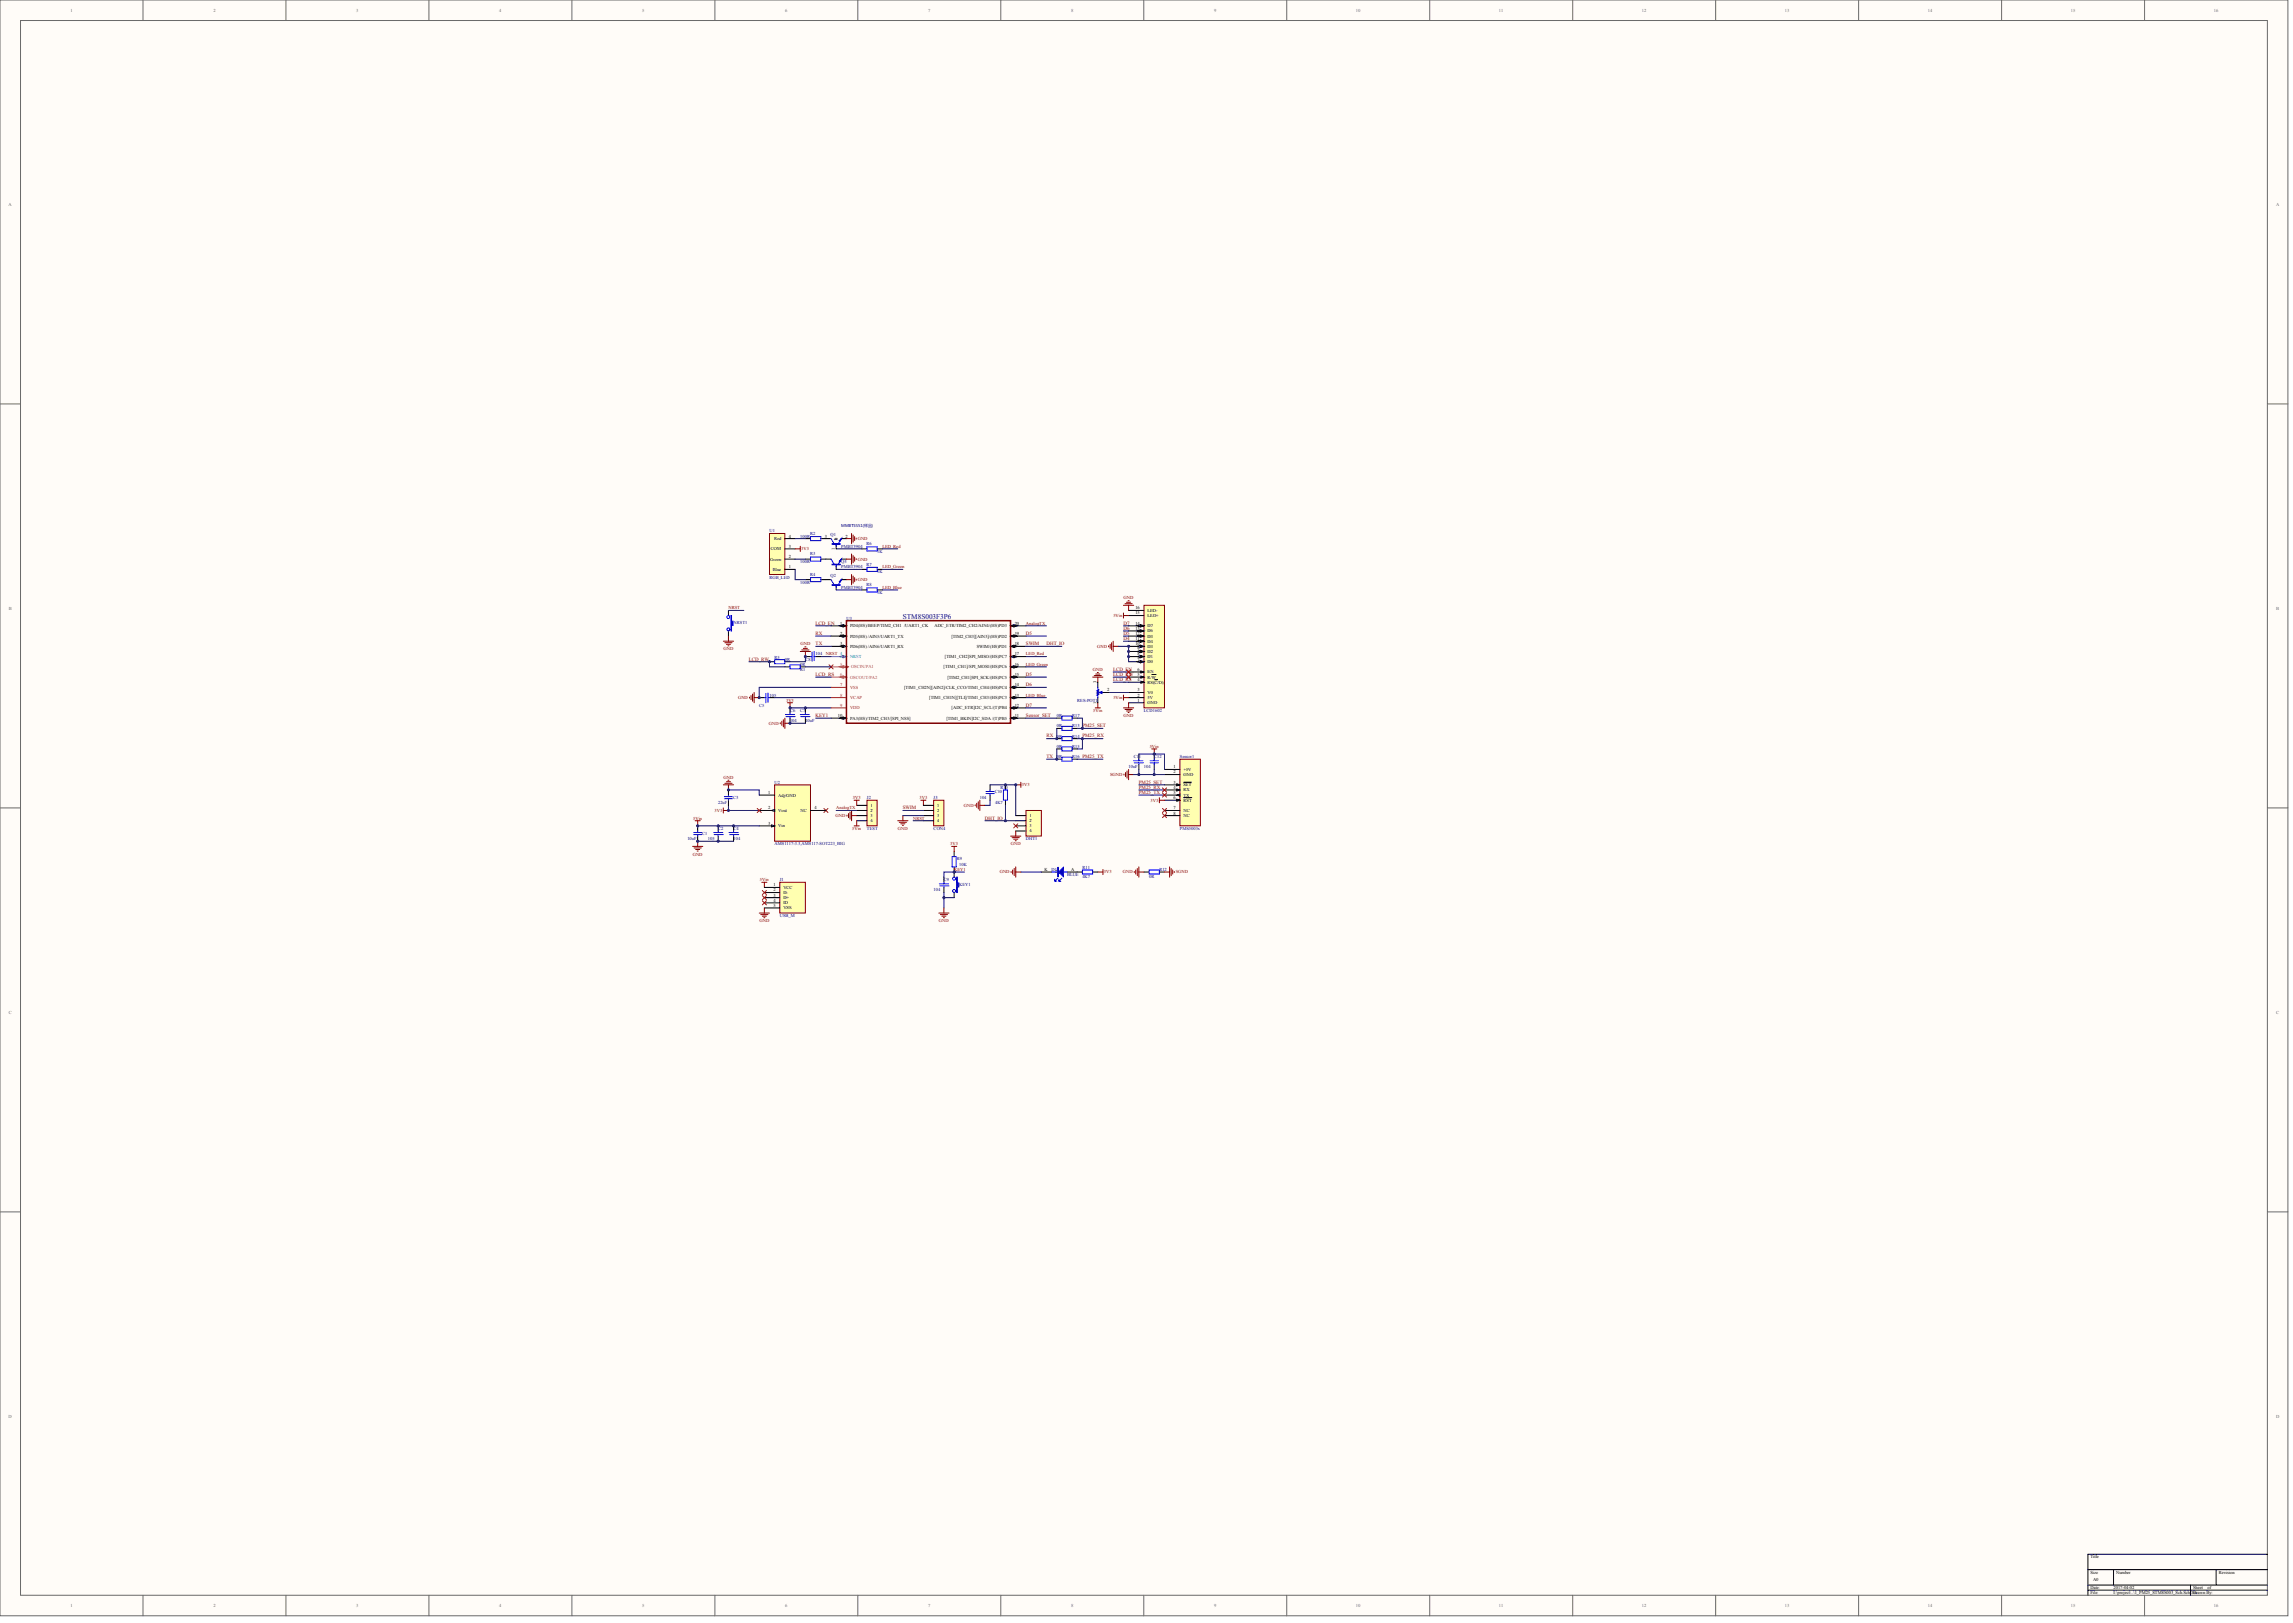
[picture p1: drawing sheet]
<svg xmlns="http://www.w3.org/2000/svg" width="840mm" height="594mm" viewBox="0 0 840 594" stroke-linecap="round" stroke-linejoin="round" font-family="sans-serif">
<defs><g id="words">
<text font-size="2.6" fill="#000080" x="330.6" y="226.5">STM8S003F3P6</text>
<g font-size="1.8" fill="#800000">
<text x="298.7" y="232.4">RX</text>
<text x="298.7" y="228.6">LCD_EN</text>
<text x="375.7" y="232.4">D5</text>
<text x="411.4" y="232.4">D5</text>
<text x="411.4" y="230.5">D6</text>
<text x="411.4" y="228.6">D7</text>
<text x="298.7" y="236.1">TX</text>
<text x="375.7" y="236.1">SWIM</text>
<text x="383.2" y="236.1">DHT_IO</text>
<text x="411.4" y="234.3">D4</text>
<text x="274.2" y="241.8">LCD_RW</text>
<text x="407.6" y="245.5">LCD_EN</text>
<text x="298.7" y="247.4">LCD_RS</text>
<text x="375.7" y="247.4">D5</text>
<text x="375.7" y="251.2">D6</text>
<text x="407.6" y="249.3">LCD_RS</text>
<text x="407.6" y="247.4">LCD_RW</text>
<text x="298.7" y="262.4">KEY1</text>
<text x="375.7" y="262.4">Sensor_SET</text>
<text x="375.7" y="258.7">D7</text>
<text x="383.2" y="269.9">RX</text>
<text x="383.2" y="277.4">TX</text>
<text x="417" y="286.8">PM25_SET</text>
<text x="417" y="288.7">PM25_RX</text>
<text x="417" y="290.6">PM25_TX</text>
<text x="330.6" y="296.2">SWIM</text>
<text x="360.7" y="300">DHT_IO</text>
</g>
<g font-size="1.7" fill="#696969">
<text x="25.8" y="4.3">1</text>
<text x="78.1" y="4.3">2</text>
<text x="130.5" y="4.3">3</text>
<text x="182.8" y="4.3">4</text>
<text x="235.2" y="4.3">5</text>
<text x="287.5" y="4.3">6</text>
<text x="339.9" y="4.3">7</text>
<text x="392.2" y="4.3">8</text>
<text x="444.6" y="4.3">9</text>
<text x="496.5" y="4.3">10</text>
<text x="548.9" y="4.3">11</text>
<text x="601.2" y="4.3">12</text>
<text x="653.6" y="4.3">13</text>
<text x="705.9" y="4.3">14</text>
<text x="758.3" y="4.3">15</text>
<text x="810.6" y="4.3">16</text>
<text x="3.2" y="75.4">A</text>
<text x="833.4" y="75.4">A</text>
<text x="3.2" y="223.3">B</text>
<text x="833.5" y="223.3">B</text>
<text x="3.2" y="371.1">C</text>
<text x="833.5" y="371.1">C</text>
<text x="3.2" y="519">D</text>
<text x="833.4" y="519">D</text>
<text x="25.8" y="588.2">1</text>
<text x="78.1" y="588.2">2</text>
<text x="130.5" y="588.2">3</text>
<text x="182.8" y="588.2">4</text>
<text x="235.2" y="588.2">5</text>
<text x="287.5" y="588.2">6</text>
<text x="339.9" y="588.2">7</text>
<text x="392.2" y="588.2">8</text>
<text x="444.6" y="588.2">9</text>
<text x="496.5" y="588.2">10</text>
<text x="548.9" y="588.2">11</text>
<text x="601.2" y="588.2">12</text>
<text x="653.6" y="588.2">13</text>
<text x="705.9" y="588.2">14</text>
<text x="758.3" y="588.2">15</text>
<text x="810.6" y="588.2">16</text>
</g>
<g font-size="1.7" fill="#000080">
<text x="281.8" y="194.9">U1</text>
<text x="293" y="196.7">100R</text>
<text x="296.6" y="195.8">R2</text>
<text x="304.1" y="196.2">Q1</text>
<text x="296.6" y="203.3">R3</text>
<text x="308.1" y="200.5">PMBT3904</text>
<text x="317.3" y="199.6">R6</text>
<text x="321.2" y="202.4">1K</text>
<text x="293" y="206.1">100R</text>
<text x="308.1" y="206.1">Q3</text>
<text x="308.1" y="208">PMBT3904</text>
<text x="317.3" y="207.1">R7</text>
<text x="321.2" y="209.9">1K</text>
<text x="281.8" y="211.8">RGB_LED</text>
<text x="293" y="213.6">100R</text>
<text x="296.6" y="210.8">R4</text>
<text x="304.1" y="211.2">Q2</text>
<text x="308.1" y="215.5">PMBT3904</text>
<text x="317.3" y="214.6">R8</text>
<text x="321.2" y="217.4">1K</text>
<text x="309.9" y="226.8">U3</text>
<text x="268.6" y="228.5">NRST1</text>
<text x="298.7" y="239.9">104</text>
<text x="283.6" y="241.1">R5</text>
<text x="287.4" y="241.8">0R</text>
<text x="293" y="243.7">0R</text>
<text x="293" y="245.6">R1</text>
<text x="294.9" y="241.8">C8</text>
<text x="281.8" y="255">105</text>
<text x="394.5" y="256.8">RES-POT1</text>
<text x="278" y="258.7">C5</text>
<text x="289.3" y="260.6">C6</text>
<text x="293" y="260.6">C7</text>
<text x="386.9" y="262.5">0R</text>
<text x="392.6" y="262.5">R17</text>
<text x="418.9" y="260.6">LCD1602</text>
<text x="289.3" y="264.3">104</text>
<text x="294.9" y="264.3">10uF</text>
<text x="386.9" y="270">0R</text>
<text x="386.9" y="266.2">0R</text>
<text x="392.6" y="270">R14 PM25_RX</text>
<text x="392.6" y="266.2">R13 PM25_SET</text>
<text x="386.9" y="273.7">0R</text>
<text x="392.6" y="273.7">R15</text>
<text x="386.9" y="277.5">0R</text>
<text x="392.6" y="277.5">R16 PM25_TX</text>
<text x="413.2" y="281.2">10uF</text>
<text x="415.1" y="277.5">C11</text>
<text x="418.9" y="281.2">104</text>
<text x="422.6" y="277.5">C12</text>
<text x="432" y="277.5">Sensor1</text>
<text x="283.6" y="286.9">U2</text>
<text x="268.4" y="292.3">C3</text>
<text x="317.4" y="292.5">J2</text>
<text x="341.9" y="292.5">J3</text>
<text x="358.8" y="292.5">104</text>
<text x="364.2" y="290.4">C10</text>
<text x="366.3" y="288.8">R10</text>
<text x="263" y="294.4">22uF</text>
<text x="364.4" y="294.4">4K7</text>
<text x="257.2" y="305.5">C1</text>
<text x="263" y="303.8">C2</text>
<text x="268.6" y="303.8">C4</text>
<text x="317.4" y="303.8">TEST</text>
<text x="341.9" y="303.8">CON4</text>
<text x="432" y="303.8">PMS5003x</text>
<text x="251.7" y="307.5">10uF</text>
<text x="259.2" y="307.5">105</text>
<text x="268.6" y="307.5">104</text>
<text x="283.6" y="309.4">AMS1117-3.3,AMS117-SOT223_BIG</text>
<text x="375.7" y="307.5">DHT1</text>
<text x="350.3" y="314.8">R9</text>
<text x="351.3" y="316.9">10K</text>
<text x="285.5" y="322.5">J1</text>
<text x="345.6" y="322.5">C9</text>
<text x="385.1" y="318.8">D1</text>
<text x="390.7" y="320.7">BLUE</text>
<text x="396.3" y="321.4">4K7</text>
<text x="396.3" y="318">R11</text>
<text x="420.8" y="321.4">0R</text>
<text x="424.5" y="318.8">R12</text>
<text x="341.9" y="326.3">104</text>
<text x="351.3" y="324.2">KEY1</text>
<text x="285.5" y="335.7">USB_M</text>
</g>
<g font-size="1.7">
<text x="283.4" y="197.7">Red</text>
<text x="288.9" y="196.7">4</text>
<text x="302" y="196.7">3</text>
<text x="305.6" y="197.7">ce</text>
<text x="309.6" y="196.7">2</text>
<text x="282.3" y="201.4">COM</text>
<text x="288.9" y="200.5">3</text>
<text x="282" y="205.2">Green</text>
<text x="283" y="209">Blue</text>
<text x="288.9" y="208">1</text>
<text x="288.9" y="204.3">2</text>
<text x="415.7" y="224.9">15</text>
<text x="415.7" y="223">16</text>
<text x="420.2" y="225.8">LED+</text>
<text x="420.2" y="224">LED-</text>
<text x="307.6" y="228.7">1</text>
<text x="307.6" y="232.4">2</text>
<text x="311.3" y="229.6">PD4(HS)/BEEP/TIM2_CH1 /UART1_CK</text>
<text x="311.3" y="233.4">PD5(HS) /AIN5/UART1_TX</text>
<text x="342.2" y="229.6">ADC_ETR/TIM2_CH2/AIN4/(HS)PD3</text>
<text x="348.4" y="233.4">[TIM2_CH3][AIN3]/(HS)PD2</text>
<text x="371.5" y="228.7">20</text>
<text x="371.5" y="232.4">19</text>
<text x="415.7" y="232.4">12</text>
<text x="415.7" y="230.5">13</text>
<text x="415.7" y="228.7">14</text>
<text x="420.2" y="233.4">D5</text>
<text x="420.2" y="231.5">D6</text>
<text x="420.2" y="229.6">D7</text>
<text x="307.6" y="236.2">3</text>
<text x="311.3" y="237.1">PD6(HS) /AIN6/UART1_RX</text>
<text x="357.6" y="237.1">SWIM/(HS)PD1</text>
<text x="371.5" y="236.2">18</text>
<text x="371.5" y="239.9">17</text>
<text x="415.7" y="236.2">10</text>
<text x="415.7" y="234.3">11</text>
<text x="416.6" y="239.9">8</text>
<text x="416.6" y="238.1">9</text>
<text x="420.2" y="239">D2</text>
<text x="420.2" y="237.1">D3</text>
<text x="420.2" y="235.2">D4</text>
<text x="345.5" y="244.6">[TIM1_CH1]/SPI_MOSI/(HS)PC6</text>
<text x="346" y="240.9">[TIM1_CH2]SPI_MISO/(HS)PC7</text>
<text x="371.5" y="243.7">16</text>
<text x="416.6" y="245.6">6</text>
<text x="416.6" y="241.8">7</text>
<text x="420.2" y="242.7">D0</text>
<text x="420.2" y="240.9">D1</text>
<text x="346.9" y="248.4">[TIM2_CH1]SPI_SCK/(HS)PC5</text>
<text x="371.5" y="247.4">15</text>
<text x="371.5" y="251.2">14</text>
<text x="416.6" y="249.3">4</text>
<text x="416.6" y="247.4">5</text>
<text x="420.2" y="250.3">RS(C/D)</text>
<text x="420.2" y="248.4">R/W</text>
<text x="420.2" y="246.5">EN</text>
<text x="331.1" y="252.1">[TIM1_CH2N][AIN2]/CLK_CCO/TIM1_CH4/(HS)PC4</text>
<text x="340.3" y="255.9">[TIM1_CH1N][TLI]/TIM1_CH3/(HS)PC3</text>
<text x="371.5" y="255">13</text>
<text x="405.4" y="253.1">2</text>
<text x="416.6" y="256.8">1</text>
<text x="416.6" y="255">2</text>
<text x="416.6" y="253.1">3</text>
<text x="420.2" y="257.8">GND</text>
<text x="420.2" y="255.9">5V</text>
<text x="420.2" y="254">V0</text>
<text x="306.8" y="262.5">10</text>
<text x="311.3" y="263.4">PA3(HS)/TIM2_CH3/[SPI_NSS]</text>
<text x="346.5" y="263.4">[TIM1_BKIN]I2C_SDA /(T)PB5</text>
<text x="348.4" y="259.6">[ADC_ETR]I2C_SCL/(T)PB4</text>
<text x="371.5" y="258.7">12</text>
<text x="371.5" y="262.5">11</text>
<text x="429.7" y="281.2">1</text>
<text x="429.7" y="283.1">2</text>
<text x="429.7" y="286.9">3</text>
<text x="433.3" y="282.2">+5V</text>
<text x="433.3" y="284.1">GND</text>
<text x="433.3" y="287.8">SET</text>
<text x="281.3" y="290.6">1</text>
<text x="285" y="291.6">Adj/GND</text>
<text x="429.7" y="288.8">4</text>
<text x="429.7" y="290.6">5</text>
<text x="429.7" y="292.5">6</text>
<text x="433.3" y="289.7">RX</text>
<text x="433.3" y="291.6">TX</text>
<text x="433.3" y="293.4">RST</text>
<text x="281.3" y="296.3">2</text>
<text x="285" y="297.2">Vout</text>
<text x="293.2" y="297.2">NC</text>
<text x="298.3" y="296.3">4</text>
<text x="318.8" y="295.3">1</text>
<text x="318.8" y="297.2">2</text>
<text x="318.8" y="299.1">3</text>
<text x="343.2" y="295.3">1</text>
<text x="343.2" y="297.2">2</text>
<text x="343.2" y="299.1">3</text>
<text x="377" y="299.1">1</text>
<text x="429.7" y="296.3">7</text>
<text x="429.7" y="298.1">8</text>
<text x="433.3" y="297.2">NC</text>
<text x="433.3" y="299.1">NC</text>
<text x="281.3" y="301.9">3</text>
<text x="285" y="302.8">Vin</text>
<text x="318.8" y="301">4</text>
<text x="343.2" y="301">4</text>
<text x="377" y="301">2</text>
<text x="377" y="302.8">3</text>
<text x="377" y="304.7">4</text>
<text x="382.4" y="318.8">K</text>
<text x="386.4" y="319.7">2</text>
<text x="388.6" y="319.7">1</text>
<text x="392.2" y="318.8">A</text>
<text x="283.2" y="324.4">1</text>
<text x="283.2" y="326.3">2</text>
<text x="283.2" y="328.2">3</text>
<text x="286.8" y="325.4">VCC</text>
<text x="286.8" y="327.2">D-</text>
<text x="286.8" y="329.1">D+</text>
<text x="283.2" y="330.1">4</text>
<text x="283.2" y="331.9">5</text>
<text x="286.8" y="331">ID</text>
<text x="286.8" y="332.9">VSS</text>
<text x="765.4" y="570.4">Title</text>
<text x="765.4" y="576">Size</text>
<text x="765.4" y="581.7">Date:</text>
<text x="766.4" y="578.8">A0</text>
<text x="773.9" y="581.7">2017-04-02</text>
<text x="774.8" y="576">Number</text>
<text x="803" y="581.7">Sheet</text>
<text x="808.3" y="581.7">of</text>
<text x="812.4" y="576">Revision</text>
<text x="765.4" y="583.5">File:</text>
<text x="773.9" y="583.5">I:\project\..\1_PM25_STM8S003_Sch.SchDoc</text>
<text x="803" y="583.5">Drawn By:</text>
</g>
<g font-size="1.7" fill="#800000">
<text x="314.1" y="197.7">GND</text>
<text x="293.4" y="201.4">3V3</text>
<text x="323.1" y="200.5">LED_Red</text>
<text x="314.1" y="205.2">GND</text>
<text x="323.1" y="208">LED_Green</text>
<text x="314.1" y="212.7">GND</text>
<text x="323.1" y="215.5">LED_Blue</text>
<text x="411.4" y="219.3">GND</text>
<text x="266.7" y="223">NRST</text>
<text x="407.7" y="225.8">5Vin</text>
<text x="375.7" y="228.7">AnalogTX</text>
<text x="264.9" y="238.1">GND</text>
<text x="293.1" y="236.2">GND</text>
<text x="302.4" y="239.9">NRST 4</text>
<text x="375.7" y="239.9">LED_Red</text>
<text x="401.8" y="237.1">GND</text>
<text x="375.7" y="243.7">LED_Green</text>
<text x="400.2" y="245.6">GND</text>
<text x="270.3" y="255.9">GND</text>
<text x="287.8" y="256.8">3V3</text>
<text x="375.7" y="255">LED_Blue</text>
<text x="407.7" y="255.9">5Vin</text>
<text x="400.3" y="260.6">5Vin</text>
<text x="411.4" y="262.5">GND</text>
<text x="281.5" y="265.3">GND</text>
<text x="421" y="273.7">5Vin</text>
<text x="264.9" y="285">GND</text>
<text x="374.2" y="287.8">3V3</text>
<text x="406.5" y="284.1">SGND</text>
<text x="312.3" y="292.5">3V3</text>
<text x="336.7" y="292.5">3V3</text>
<text x="421.3" y="293.4">3V3</text>
<text x="261.6" y="297.2">3V3</text>
<text x="306" y="299.1">GND</text>
<text x="306.2" y="296.3">AnalogTX</text>
<text x="352.9" y="295.3">GND</text>
<text x="253.8" y="300">5Vin</text>
<text x="312" y="303.8">5Vin</text>
<text x="328.8" y="303.8">GND</text>
<text x="334.4" y="300">NRST</text>
<text x="348" y="309.4">3V3</text>
<text x="370.1" y="309.4">GND</text>
<text x="253.7" y="313.2">GND</text>
<text x="278.2" y="322.5">5Vin</text>
<text x="349.4" y="318.8">KEY1</text>
<text x="366.1" y="319.7">GND</text>
<text x="404.2" y="319.7">3V3</text>
<text x="411.1" y="319.7">GND</text>
<text x="430.5" y="319.7">SGND</text>
<text x="278.1" y="337.6">GND</text>
<text x="343.8" y="337.6">GND</text>
</g>
<g font-size="1.7" fill="#c5008e">
<text x="307.6" y="243.7">5</text>
<text x="311.6" y="244.6">OSCIN/PA1</text>
<text x="307.6" y="247.4">6</text>
<text x="311.3" y="248.4">OSCOUT/PA2</text>
</g>
<text font-size="1.7" fill="#009cca" x="311.3" y="240.9">NRST</text>
<g font-size="1.7" fill="#ee0e22">
<text x="307.6" y="251.2">7</text>
<text x="307.6" y="255">8</text>
<text x="311.3" y="252.1">VSS</text>
<text x="311.3" y="255.9">VCAP</text>
<text x="307.6" y="258.7">9</text>
<text x="311.3" y="259.6">VDD</text>
</g>
<g font-size="1.6">
<text x="306.6" y="197.7" transform="rotate(-90 306.6 197.7)">b</text>
<text x="305.7" y="201.4" transform="rotate(-90 305.7 201.4)">1</text>
<text x="401.5" y="250.1" transform="rotate(-90 401.5 250.1)">3</text>
<text x="401.5" y="257.7" transform="rotate(-90 401.5 257.7)">1</text>
</g>
<text font-size="1.4" fill="#000080" x="308.1" y="193.1">MMBT5551(样品)</text>
</g></defs>
<g fill="#fffcf8" stroke="#696969" stroke-width=".37">
<path d="M0 0h837.7v591.4h-837.7z"/>
<path d="M7.5 7.5h822.7v576.4h-822.7z"/>
</g>
<g fill="none" stroke="#696969" stroke-width=".37">
<path d="M52.4 0v7.5M104.7 0v7.5M157.1 0v7.5M209.4 0v7.5M261.8 0v7.5M314.1 0v7.5M366.5 0v7.5M418.8 0v7.5M471.2 0v7.5M523.5 0v7.5M575.9 0v7.5M628.2 0v7.5"/>
<path d="M680.6 0v7.5M732.9 0v7.5M785.3 0v7.5M0 147.9h7.5M830.3 147.9h7.5M0 295.7h7.5M830.3 295.7h7.5M0 443.6h7.5M830.3 443.6h7.5M52.4 583.9v7.6M104.7 583.9v7.6M157.1 583.9v7.6"/>
<path d="M209.4 583.9v7.6M261.8 583.9v7.6M314.1 583.9v7.6M366.5 583.9v7.6M418.8 583.9v7.6M471.2 583.9v7.6M523.5 583.9v7.6M575.9 583.9v7.6M628.2 583.9v7.6M680.6 583.9v7.6M732.9 583.9v7.6M785.3 583.9v7.6"/>
</g>
<path d="M266.7 223.4v1.9M266.7 230.9v1.9M304.3 229.1h5.6M764.5 574.6h65.8M773.9 574.6v5.6M811.5 574.6v5.6M830.3 568.9h-65.8v15M764.5 580.2h65.8M764.5 582.1h65.8M802.1 580.2v3.7" fill="none" stroke="#000" stroke-width=".37"/>
<path d="M267.7 225.3h.2v2.1h.5v1.5h-.5v2h-.2z" fill-rule="evenodd" fill="#00f" stroke="#00f" stroke-width=".37"/>
<g fill="none" stroke="#00f" stroke-width=".37">
<circle cx="266.7" cy="225.9" r=".55"/>
<circle cx="266.7" cy="230.4" r=".55"/>
</g>
<path d="M266.7 223.4h5.7" fill="none" stroke="#000080" stroke-width=".37"/>
<path d="M264.9 234.7h3.7M265.4 235.3h2.6M266 235.8h1.5M266.5 236.4h.4M266.7 232.8v1.9" fill="none" stroke="#800000" stroke-width=".37"/>
<g fill="#fffcf8" stroke="#000" stroke-width=".37">
<path d="M308.8 228.7l1.1 .4-1.1 .3z"/>
<path d="M307.5 229.1l1.1-.4v.7z"/>
</g>
<path d="M304.3 232.8h5.6" fill="none" stroke="#000" stroke-width=".37"/>
<g fill="#fffcf8" stroke="#000" stroke-width=".37">
<path d="M308.8 232.5l1.1 .3-1.1 .4z"/>
<path d="M307.5 232.8l1.1-.3v.7z"/>
</g>
<path d="M304.3 236.6h5.6" fill="none" stroke="#000" stroke-width=".37"/>
<g fill="#fffcf8" stroke="#000" stroke-width=".37">
<path d="M308.8 236.2l1.1 .4-1.1 .4z"/>
<path d="M307.5 236.6l1.1-.4v.8z"/>
</g>
<path d="M304.3 240.3h5.6" fill="none" stroke="#009cca" stroke-width=".37"/>
<g fill="#fffcf8" stroke="#009cca" stroke-width=".37">
<path d="M308.8 240l1.1 .3-1.1 .4z"/>
<path d="M307.5 240.3l1.1-.3v.7z"/>
</g>
<path d="M304.3 244.1h5.6M309.9 243.7l.8 .4-.8 .4" fill="none" stroke="#c5008e" stroke-width=".37"/>
<g fill="#fffcf8" stroke="#c5008e" stroke-width=".37">
<path d="M308.8 243.7l1.1 .4-1.1 .4z"/>
<path d="M307.5 244.1l1.1-.4v.8z"/>
</g>
<path d="M304.3 247.8h5.6" fill="none" stroke="#c5008e" stroke-width=".37"/>
<g fill="#fffcf8" stroke="#c5008e" stroke-width=".37">
<path d="M308.8 247.5l1.1 .3-1.1 .4z"/>
<path d="M307.5 247.8l1.1-.3v.7z"/>
</g>
<path d="M304.3 251.6h5.6M304.3 255.4h5.6M304.3 259.1h5.6" fill="none" stroke="#ee0e22" stroke-width=".37"/>
<path d="M304.3 262.9h5.6" fill="none" stroke="#000" stroke-width=".37"/>
<g fill="#fffcf8" stroke="#000" stroke-width=".37">
<path d="M308.8 262.5l1.1 .4-1.1 .3z"/>
<path d="M307.5 262.9l1.1-.4v.7z"/>
</g>
<path d="M370 229.1h5.7" fill="none" stroke="#000" stroke-width=".37"/>
<g fill="#fffcf8" stroke="#000" stroke-width=".37">
<path d="M370 229.1l1.2-.4v.7z"/>
<path d="M371.4 228.7l1.1 .4-1.1 .3z"/>
</g>
<path d="M370 232.8h5.7" fill="none" stroke="#000" stroke-width=".37"/>
<g fill="#fffcf8" stroke="#000" stroke-width=".37">
<path d="M370 232.8l1.2-.3v.7z"/>
<path d="M371.4 232.5l1.1 .3-1.1 .4z"/>
</g>
<path d="M370 236.6h5.7" fill="none" stroke="#000" stroke-width=".37"/>
<g fill="#fffcf8" stroke="#000" stroke-width=".37">
<path d="M370 236.6l1.2-.4v.8z"/>
<path d="M371.4 236.2l1.1 .4-1.1 .4z"/>
</g>
<path d="M370 240.3h5.7" fill="none" stroke="#000" stroke-width=".37"/>
<g fill="#fffcf8" stroke="#000" stroke-width=".37">
<path d="M370 240.3l1.2-.3v.7z"/>
<path d="M371.4 240l1.1 .3-1.1 .4z"/>
</g>
<path d="M370 244.1h5.7" fill="none" stroke="#000" stroke-width=".37"/>
<g fill="#fffcf8" stroke="#000" stroke-width=".37">
<path d="M370 244.1l1.2-.4v.8z"/>
<path d="M371.4 243.7l1.1 .4-1.1 .4z"/>
</g>
<path d="M370 247.8h5.7" fill="none" stroke="#000" stroke-width=".37"/>
<g fill="#fffcf8" stroke="#000" stroke-width=".37">
<path d="M370 247.8l1.2-.3v.7z"/>
<path d="M371.4 247.5l1.1 .3-1.1 .4z"/>
</g>
<path d="M370 251.6h5.7" fill="none" stroke="#000" stroke-width=".37"/>
<g fill="#fffcf8" stroke="#000" stroke-width=".37">
<path d="M370 251.6l1.2-.4v.8z"/>
<path d="M371.4 251.2l1.1 .4-1.1 .4z"/>
</g>
<path d="M370 255.4h5.7" fill="none" stroke="#000" stroke-width=".37"/>
<g fill="#fffcf8" stroke="#000" stroke-width=".37">
<path d="M370 255.4l1.2-.4v.7z"/>
<path d="M371.4 255l1.1 .4-1.1 .3z"/>
</g>
<path d="M370 259.1h5.7" fill="none" stroke="#000" stroke-width=".37"/>
<g fill="#fffcf8" stroke="#000" stroke-width=".37">
<path d="M370 259.1l1.2-.4v.8z"/>
<path d="M371.4 258.7l1.1 .4-1.1 .4z"/>
</g>
<path d="M370 262.9h5.7" fill="none" stroke="#000" stroke-width=".37"/>
<g fill="#fffcf8" stroke="#000" stroke-width=".37">
<path d="M370 262.9l1.2-.4v.7z"/>
<path d="M371.4 262.5l1.1 .4-1.1 .3z"/>
</g>
<path d="M309.9 227.2h60.1v37.5h-60.1z" fill="none" stroke="#800000" stroke-width=".56"/>
<path d="M278 255.4h1.9M281.8 255.4h1.8M289.3 259.1v1.9M294.9 240.3h1.9M298.7 240.3h1.8M289.3 262.9v1.8" fill="none" stroke="#000" stroke-width=".37"/>
<path d="M297.4 238.6v3.4M298.1 238.5v3.3M279.9 255.4h.5M280.4 253.9v3.3M281.2 255.4h.6M281.2 253.7v3.3M296.8 240.3h.6M298.1 240.3h.6M287.6 261.6h3.4M287.8 262.3h3.4M289.3 261v.6M289.3 262.3v.6" fill="none" stroke="#00f" stroke-width=".37"/>
<g fill="none" stroke="#800000" stroke-width=".37">
<path d="M293 238.5h3.8M293.6 237.9h2.6M294.2 237.3h1.5M294.7 236.8h.4M294.9 238.5v1.8M274.4 255.2v.3M275 254.6v1.5M275.6 254v2.7M276.1 253.5v3.7M276.1 255.4h1.9M288.3 257.2h1.9M289.3 257.2v1.9"/>
<path d="M285.7 264.6v.3M286.3 264v1.5M286.8 263.4v2.7M287.4 262.9v3.7M287.4 264.7h1.9M264.9 287.3h3.7M265.4 286.7h2.6M266 286.2h1.5M266.5 285.6h.4M266.7 287.3v1.9M253.6 309.8h3.7M254.1 310.4h2.7"/>
<path d="M254.7 310.9h1.5M255.3 311.5h.3M255.5 307.9v1.9"/>
</g>
<path d="M298.7 229.1h5.6M298.7 236.6h5.6M298.7 232.8h5.6M283.6 255.4h20.7M289.3 259.1h15M300.5 240.3h3.8M304.3 251.6h-26.3v3.8M298.7 262.9h5.6" fill="none" stroke="#000080" stroke-width=".37"/>
<path d="M301.7 295.9l1.5 1.5M303.2 295.9l-1.5 1.5" fill="none" stroke="#f00" stroke-width=".37"/>
<path d="M283.6 287.3h13.2v20.6h-13.2z" fill="#ffffb0" stroke="#800000" stroke-width=".37"/>
<path d="M278 291h5.6M278 296.7h5.6" fill="none" stroke="#000" stroke-width=".37"/>
<path d="M282.5 296.7l1.1-.4v.7z" fill="#fffcf8" stroke="#000" stroke-width=".37"/>
<path d="M278 302.3h5.6" fill="none" stroke="#000" stroke-width=".37"/>
<path d="M282.5 301.9l1.1 .4-1.1 .4z" fill="#fffcf8" stroke="#000" stroke-width=".37"/>
<path d="M296.8 296.7h5.6" fill="none" stroke="#000" stroke-width=".37"/>
<path d="M264.9 295.7v1.9M264.9 296.7h1.8M330.6 298.5v1.9M337.2 292.9h1.9M338.1 292.9v1.9M254.5 300.4h1.9M255.5 300.4v1.9M328.7 300.4h3.8M329.3 301h2.6M329.8 301.5h1.5M330.4 302.1h.4" fill="none" stroke="#800000" stroke-width=".37"/>
<path d="M266.7 294.8v1.9h11.3M266.7 289.2h11.3v1.8" fill="none" stroke="#000080" stroke-width=".37"/>
<path d="M341.9 292.9h3.7v9.4h-3.7z" fill="#ffffb0" stroke="#800000" stroke-width=".37"/>
<path d="M338.1 294.8h3.8M338.1 296.7h3.8M338.1 298.5h3.8M338.1 300.4h3.8" fill="none" stroke="#000" stroke-width=".37"/>
<path d="M317.4 292.9h3.8v9.4h-3.8z" fill="#ffffb0" stroke="#800000" stroke-width=".37"/>
<path d="M313.7 294.8h3.7M313.7 296.7h3.7M313.7 298.5h3.7M313.7 300.4h3.7" fill="none" stroke="#000" stroke-width=".37"/>
<path d="M310.1 298.4v.3M310.7 297.8v1.5M311.3 297.2v2.7M311.8 296.7v3.7M311.8 298.5h1.9M312.8 292.9h1.8M313.7 292.9v1.9" fill="none" stroke="#800000" stroke-width=".37"/>
<path d="M306.2 296.7h7.5" fill="none" stroke="#000080" stroke-width=".37"/>
<path d="M375.7 296.7h5.6v9.3h-5.6z" fill="#ffffb0" stroke="#800000" stroke-width=".37"/>
<path d="M362.5 287.3v1.9M362.5 291v1.9M368.2 287.3v1.9M368.2 292.9v1.9M371.9 298.5h3.8M371.9 300.4h3.8M371.9 302.3h3.8M371.9 304.2h3.8" fill="none" stroke="#000" stroke-width=".37"/>
<path d="M357.1 294.6v.4M357.6 294v1.5M358.2 293.5v2.6M358.8 292.9v3.8M358.8 294.8h1.9M371.9 287.3h1.9M373.8 286.3v1.9M370 306.1h3.8M370.6 306.6h2.6M371.2 307.2h1.5M371.7 307.7h.4M371.9 304.2v1.9" fill="none" stroke="#800000" stroke-width=".37"/>
<path d="M371.2 301.5l1.5 1.6M372.7 301.5l-1.5 1.6" fill="none" stroke="#f00" stroke-width=".37"/>
<path d="M361 290.5h3M361 289.7h3M362.5 289.2v.5M362.5 290.5v.5M367.4 289.2h1.5v3.7h-1.5z" fill="none" stroke="#00f" stroke-width=".37"/>
<path d="M362.5 292.9v1.9h-1.8M362.5 287.3h9.4v11.2M368.2 294.8v5.6h3.7M360.7 300.4h7.5" fill="none" stroke="#000080" stroke-width=".37"/>
<path d="M432 277.9h7.5v24.4h-7.5z" fill="#ffffb0" stroke="#800000" stroke-width=".37"/>
<path d="M426.4 281.6h5.6M426.4 283.5h5.6M426.4 287.3h5.6" fill="none" stroke="#000" stroke-width=".37"/>
<path d="M430.9 286.9l1.1 .4-1.1 .4z" fill="#fffcf8" stroke="#000" stroke-width=".37"/>
<path d="M426.4 289.2h5.6M433.3 286.3h3" fill="none" stroke="#000" stroke-width=".37"/>
<path d="M430.9 288.8l1.1 .4-1.1 .3z" fill="#fffcf8" stroke="#000" stroke-width=".37"/>
<path d="M426.4 291h5.6" fill="none" stroke="#000" stroke-width=".37"/>
<path d="M430.9 291l1.1-.3v.7z" fill="#fffcf8" stroke="#000" stroke-width=".37"/>
<path d="M426.4 292.9h5.6" fill="none" stroke="#000" stroke-width=".37"/>
<path d="M430.9 292.5l1.1 .4-1.1 .4z" fill="#fffcf8" stroke="#000" stroke-width=".37"/>
<path d="M422.6 276v1.9M422.6 279.8v1.8M426.4 296.7h5.6M426.4 298.5h5.6M433.3 292h3.1" fill="none" stroke="#000" stroke-width=".37"/>
<g fill="none" stroke="#800000" stroke-width=".37">
<path d="M421.7 274.1h1.9M422.6 274.1v1.9M411.6 283.3v.4M412.1 282.8v1.5M412.7 282.2v2.6M413.2 281.6v3.8M413.2 283.5h1.9M424.5 292v1.8M424.5 292.9h1.9M278 334.2h3.8M278.6 334.8h2.6M278.9 323h1.9"/>
<path d="M279.1 335.3h1.5M279.7 335.9h.4M279.9 323v1.8M279.9 332.3v1.9"/>
</g>
<path d="M421.1 278.5h3M421.1 279.2h3M422.6 277.9v.6M422.6 279.2v.6" fill="none" stroke="#00f" stroke-width=".37"/>
<path d="M417 287.3h9.4M417 289.2h9.4M417 291h9.4M422.6 281.6v1.9h3.8" fill="none" stroke="#000080" stroke-width=".37"/>
<path d="M425.6 295.9l1.5 1.5M425.6 297.8l1.5 1.5M427.1 295.9l-1.5 1.5M427.1 297.8l-1.5 1.5" fill="none" stroke="#f00" stroke-width=".37"/>
<path d="M285.5 323h9.4v11.2h-9.4z" fill="#ffffb0" stroke="#800000" stroke-width=".37"/>
<g fill="none" stroke="#000" stroke-width=".37">
<path d="M294.9 197.2h1.9M300.5 197.2h1.9M294.9 212.2h1.9M294.9 204.7h1.9M300.5 212.2h1.9M300.5 204.7h1.9M315.6 215.9h1.8M315.6 208.4h1.8M315.6 200.9h1.8M321.2 215.9h1.9M321.2 208.4h1.9M321.2 200.9h1.9"/>
<path d="M294.9 259.1v1.9M294.9 262.9v1.8M417 276v1.9M417 279.8v1.8M266.7 289.2v1.8M266.7 292.9v1.9M255.5 302.3v1.9M255.5 306.1v1.8M349.4 311.7v1.9M349.4 317.3v3.8M381.3 319.2h3.8M390.7 319.2h5.6"/>
<path d="M400.1 319.2h1.9M418.9 319.2h1.9M424.5 319.2h1.9M279.9 324.8h5.6M279.9 326.7h5.6M279.9 328.6h5.6M279.9 330.5h5.6M279.9 332.3h5.6M345.6 321.1v1.9M345.6 324.8v1.9M349.4 326.7v1.9"/>
</g>
<path d="M279.1 326l1.5 1.5M279.1 327.8l1.5 1.5M279.1 329.7l1.5 1.5M280.6 326l-1.5 1.5M280.6 327.8l-1.5 1.5M280.6 329.7l-1.5 1.5" fill="none" stroke="#f00" stroke-width=".37"/>
<g fill="none" stroke="#00f" stroke-width=".37">
<path d="M296.8 196.4h3.7v1.5h-3.7zM296.8 211.4h3.7v1.5h-3.7zM296.8 203.9h3.7v1.5h-3.7zM317.4 215.2h3.8v1.5h-3.8zM317.4 200.2h3.8v1.5h-3.8zM317.4 207.7h3.8v1.5h-3.8zM293 261.6h3.4M293.2 262.3h3.4M294.9 261v.6M294.9 262.3v.6M415.1 278.5h3.4M415.3 279.2h3.4"/>
<path d="M417 277.9v.6M417 279.2v.6M265.2 292.3h3M265.2 291.6h3M266.7 291v.6M266.7 292.3v.6M254 305.5h3M254 304.7h3M255.5 304.2v.5M255.5 305.5v.6M348.6 313.6h1.5v3.7h-1.5zM385.1 319.2h5.6"/>
<path d="M396.3 318.4h3.8v1.5h-3.8zM420.8 318.4h3.7v1.5h-3.7zM343.9 323.5h3.4M344.1 324.3h3.4M345.6 323v.5M345.6 324.3v.5M387.3 321.5l-.7 .7M388.8 321.5l-.7 .7"/>
<circle cx="349.4" cy="326.1" r=".55"/>
<circle cx="349.4" cy="321.6" r=".55"/>
</g>
<g fill="none" stroke="#000080" stroke-width=".37">
<path d="M306.2 208.4h9.4M306.2 200.9h9.4M323.1 208.4h7.5M323.1 200.9h5.6M323.1 215.9h5.6M375.7 259.1h7.5M417 276h9.4v5.6M330.6 296.7h7.5M330.6 298.5h7.5M415.1 283.5h1.9M417 281.6v1.9h5.6M353.1 319.2h-7.5v1.9"/>
<path d="M373.8 319.2h7.5M345.6 326.7v5.6M345.6 328.6h3.8"/>
</g>
<g fill="#00f" stroke="#00f" stroke-width=".37">
<path d="M387.5 319.2l1.9-1.7v3.4z"/>
<path d="M386.2 322l.6 .6h-.6z"/>
<path d="M387.7 322l.6 .6h-.6z"/>
<path d="M387.3 317.5h.2v3.4h-.2z" fill-rule="evenodd"/>
<path d="M350.3 321.1h.2v2h.6v1.5h-.6v2.1h-.2z" fill-rule="evenodd"/>
</g>
<g fill="none" stroke="#800000" stroke-width=".37">
<path d="M348.4 309.8h1.9M349.4 309.8v1.9M370.2 319v.4M370.8 318.4v1.5M371.4 317.9v2.6M371.9 319.2h1.9M371.9 317.3v3.8M402 319.2h1.9M403.9 318.3v1.8M415.3 319v.4M415.9 318.4v1.5M416.4 317.9v2.6"/>
<path d="M417 319.2h1.9M417 317.3v3.8M426.4 319.2h1.9M428.3 317.3v3.8M428.8 317.9v2.6M429.4 318.4v1.5M430 319v.4M343.7 334.2h3.8M344.3 334.8h2.6M344.9 335.3h1.5M345.4 335.9h.4M345.6 332.3v1.9"/>
</g>
<path d="M281.8 195.3h5.6v15h-5.6z" fill="#ffffb0" stroke="#800000" stroke-width=".37"/>
<g fill="none" stroke="#000" stroke-width=".37">
<path d="M287.4 197.2h3.8M302.4 197.2h1.9M306.2 199v1.9M308.1 197.2h1.8M287.4 208.4h3.8M287.4 204.7h3.8M287.4 200.9h3.8M302.4 204.7h1.9M302.4 212.2h1.9M306.2 206.5v1.9M306.2 214.1v1.8M308.1 204.7h1.8"/>
<path d="M308.1 212.2h1.8"/>
</g>
<g fill="none" stroke="#800000" stroke-width=".37">
<path d="M293 200v1.8M309.9 197.2h1.9M311.8 195.3v3.7M312.4 195.8v2.7M312.9 196.4v1.5M313.5 197v.3M291.2 200.9h1.8M309.9 204.7h1.9M309.9 212.2h1.9M311.8 202.8v3.7M311.8 210.3v3.8M312.4 203.3v2.7"/>
<path d="M312.4 210.9v2.6M312.9 203.9v1.5M312.9 211.4v1.5M313.5 204.5v.4M313.5 212v.4"/>
</g>
<path d="M291.2 197.2h3.7M291.2 208.4v3.8h3.7M291.2 204.7h3.7M306.2 215.9h9.4" fill="none" stroke="#000080" stroke-width=".37"/>
<path d="M304.3 197.2l1.1 1.8M306.2 199.2v.8M308.1 197.2l-1.2 1.8M304.3 212.2l1.1 1.9M304.3 204.7l1.1 1.8M306.2 206.7v.8M306.2 214.2v.8M308.1 212.2l-1.2 1.9M308.1 204.7l-1.2 1.8" fill="none" stroke="#00f" stroke-width=".37"/>
<g fill="#00f" stroke="#00f" stroke-width=".37">
<path d="M307.3 212.9l.8-.7-.4 .9z"/>
<path d="M307.3 205.4l.8-.7-.4 .9z"/>
<path d="M307.3 197.9l.8-.7-.4 .9z"/>
<path d="M304.7 214.1h3v.1h-3z" fill-rule="evenodd"/>
<path d="M304.7 206.5h3v.2h-3z" fill-rule="evenodd"/>
<path d="M304.7 199h3v.2h-3z" fill-rule="evenodd"/>
</g>
<path d="M418.9 221.6h7.5v37.5h-7.5z" fill="#ffffb0" stroke="#800000" stroke-width=".37"/>
<path d="M413.2 257.2h5.7M413.2 255.4h5.7M413.2 253.5h5.7M413.2 249.7h5.7" fill="none" stroke="#000" stroke-width=".37"/>
<path d="M417.8 249.4l1.1 .3-1.1 .4z" fill="#fffcf8" stroke="#000" stroke-width=".37"/>
<path d="M413.2 247.8h5.7M422.8 248.8h1.1" fill="none" stroke="#000" stroke-width=".37"/>
<path d="M417.8 247.5l1.1 .3-1.1 .4z" fill="#fffcf8" stroke="#000" stroke-width=".37"/>
<path d="M413.2 246h5.7M421.8 246.9h1.5" fill="none" stroke="#000" stroke-width=".37"/>
<path d="M417.8 245.6l1.1 .4-1.1 .3z" fill="#fffcf8" stroke="#000" stroke-width=".37"/>
<path d="M413.2 242.2h5.7" fill="none" stroke="#000" stroke-width=".37"/>
<g fill="#fffcf8" stroke="#000" stroke-width=".37">
<path d="M417.8 241.8l1.1 .4-1.1 .4z"/>
<path d="M416.4 242.2l1.2-.4v.8z"/>
</g>
<path d="M413.2 240.3h5.7" fill="none" stroke="#000" stroke-width=".37"/>
<g fill="#fffcf8" stroke="#000" stroke-width=".37">
<path d="M417.8 240l1.1 .3-1.1 .4z"/>
<path d="M416.4 240.3l1.2-.3v.7z"/>
</g>
<path d="M413.2 238.5h5.7" fill="none" stroke="#000" stroke-width=".37"/>
<g fill="#fffcf8" stroke="#000" stroke-width=".37">
<path d="M417.8 238.1l1.1 .4-1.1 .3z"/>
<path d="M416.4 238.5l1.2-.4v.7z"/>
</g>
<path d="M413.2 236.6h5.7" fill="none" stroke="#000" stroke-width=".37"/>
<g fill="#fffcf8" stroke="#000" stroke-width=".37">
<path d="M417.8 236.2l1.1 .4-1.1 .4z"/>
<path d="M416.4 236.6l1.2-.4v.8z"/>
</g>
<path d="M413.2 234.7h5.7" fill="none" stroke="#000" stroke-width=".37"/>
<g fill="#fffcf8" stroke="#000" stroke-width=".37">
<path d="M417.8 234.3l1.1 .4-1.1 .4z"/>
<path d="M416.4 234.7l1.2-.4v.8z"/>
</g>
<path d="M413.2 232.8h5.7" fill="none" stroke="#000" stroke-width=".37"/>
<g fill="#fffcf8" stroke="#000" stroke-width=".37">
<path d="M417.8 232.5l1.1 .3-1.1 .4z"/>
<path d="M416.4 232.8l1.2-.3v.7z"/>
</g>
<path d="M413.2 230.9h5.7" fill="none" stroke="#000" stroke-width=".37"/>
<g fill="#fffcf8" stroke="#000" stroke-width=".37">
<path d="M417.8 230.6l1.1 .3-1.1 .4z"/>
<path d="M416.4 230.9l1.2-.3v.7z"/>
</g>
<path d="M413.2 229.1h5.7" fill="none" stroke="#000" stroke-width=".37"/>
<g fill="#fffcf8" stroke="#000" stroke-width=".37">
<path d="M417.8 228.7l1.1 .4-1.1 .3z"/>
<path d="M416.4 229.1l1.2-.4v.7z"/>
</g>
<g fill="none" stroke="#000" stroke-width=".37">
<path d="M413.2 225.3h5.7M413.2 223.4h5.7M281.8 242.2h1.8M287.4 242.2h1.9M287.4 244.1h1.9M293 244.1h1.9M402 249.7v1.9M402 255.4v1.8M403.9 253.5h1.8M386.9 270.4h1.9M386.9 277.9h1.9M386.9 274.1h1.9"/>
<path d="M386.9 266.6h1.9M386.9 262.9h1.9M392.6 270.4h1.9M392.6 277.9h1.9M392.6 274.1h1.9M392.6 266.6h1.9M392.6 262.9h1.9M263 302.3v1.9M263 306.1v1.8M268.6 302.3v1.9M268.6 306.1v1.8"/>
</g>
<g fill="none" stroke="#800000" stroke-width=".37">
<path d="M413.1 219.9h.3M405.9 236.4v.4M406.5 235.8v1.5M407 235.3v2.6M407.6 234.7v3.8M407.6 236.6h1.9M411.4 224.4v1.9M411.4 221.6h3.7M411.4 225.3h1.8M411.9 221h2.7M412.5 220.4h1.5M413.2 221.6v1.8"/>
<path d="M400.1 247.8h3.8M400.7 247.3h2.6M401 259.1h1.9M401.2 246.7h1.5M401.8 246.2h.4M402 247.8v1.9M402 257.2v1.9M411.4 259.1h3.7M411.4 254.4v1.9M411.4 255.4h1.8M411.9 259.7h2.7M413.2 257.2v1.9"/>
<path d="M412.5 260.2h1.5M413.1 260.8h.3M312.8 302.3h1.8M313.7 300.4v1.9"/>
</g>
<g fill="none" stroke="#000080" stroke-width=".37">
<path d="M375.7 229.1h7.5M375.7 232.8h7.5M375.7 236.6h13.1M409.5 236.6h3.7v5.6M411.4 229.1h1.8M411.4 230.9h1.8M411.4 232.8h1.8M411.4 234.7h1.8M274.2 242.2h7.6v1.9h5.6M294.9 240.3v1.9h-5.6M294.9 244.1h9.4M298.7 247.8h5.6"/>
<path d="M375.7 247.8h7.5M375.7 255.4h7.5M375.7 251.6h7.5M375.7 244.1h7.5M375.7 240.3h7.5M405.7 253.5h7.5M407.6 249.7h5.6M407.6 246h5.6M407.6 247.8h5.6M289.3 264.7h5.6M375.7 262.9h11.2M386.9 274.1v3.8h-3.7"/>
<path d="M386.9 266.6v3.8h-3.7M394.5 262.9h1.8v3.7M394.5 270.4h9.4M394.5 277.9h9.4M394.5 266.6h9.4M396.3 270.4v3.7h-1.8M255.5 302.3h22.5M255.5 307.9h13.1M334.4 300.4h3.7"/>
</g>
<g fill="none" stroke="#00f" stroke-width=".37">
<path d="M283.6 241.5h3.8v1.4h-3.8zM289.3 243.3h3.7v1.5h-3.7zM402 251.6v.8l.4 .1-.8 .4 .8 .4-.8 .4 .8 .3-.8 .4 .4 .2v.8M402.9 253.5h1M388.8 269.6h3.8v1.5h-3.8zM388.8 277.1h3.8v1.5h-3.8zM388.8 273.4h3.8v1.5h-3.8zM388.8 265.9h3.8v1.5h-3.8zM388.8 262.1h3.8v1.5h-3.8zM261.3 304.7h3.4M261.5 305.5h3.4M263 304.2v.5"/>
<path d="M263 305.5v.6M266.9 304.7h3.4M267.1 305.5h3.4M268.6 304.2v.5M268.6 305.5v.6"/>
</g>
<path d="M402.5 253.5l1-.4v.8z" fill="#00f" stroke="#00f" stroke-width=".37"/>
<path d="M303.5 243.3l1.6 1.5M305.1 243.3l-1.6 1.5M412.5 245.2l1.5 1.5M412.5 247.1l1.5 1.5M414 245.2l-1.5 1.5M414 247.1l-1.5 1.5M277.3 295.9l1.5 1.5M278.8 295.9l-1.5 1.5M425.6 290.3l1.5 1.5M425.6 288.4l1.5 1.5M427.1 290.3l-1.5 1.5M427.1 288.4l-1.5 1.5" fill="none" stroke="#f00" stroke-width=".37"/>
<g fill="#000080" stroke="#000080" stroke-width=".37">
<circle cx="255.5" cy="307.9" r=".37"/>
<circle cx="255.5" cy="302.3" r=".37"/>
<circle cx="263" cy="307.9" r=".37"/>
<circle cx="263" cy="302.3" r=".37"/>
<circle cx="266.7" cy="296.7" r=".37"/>
<circle cx="266.7" cy="289.1" r=".37"/>
<circle cx="268.6" cy="302.3" r=".37"/>
<circle cx="278" cy="255.3" r=".37"/>
<circle cx="281.8" cy="242.2" r=".37"/>
<circle cx="289.3" cy="264.7" r=".37"/>
<circle cx="289.3" cy="259.1" r=".37"/>
<circle cx="294.9" cy="259.1" r=".37"/>
<circle cx="294.9" cy="240.3" r=".37"/>
<circle cx="345.6" cy="328.6" r=".37"/>
<circle cx="349.4" cy="319.2" r=".37"/>
<circle cx="368.2" cy="300.4" r=".37"/>
<circle cx="368.2" cy="287.3" r=".37"/>
<circle cx="371.9" cy="287.3" r=".37"/>
<circle cx="386.9" cy="277.9" r=".37"/>
<circle cx="386.9" cy="270.4" r=".37"/>
<circle cx="396.3" cy="270.4" r=".37"/>
<circle cx="396.3" cy="266.6" r=".37"/>
<circle cx="413.2" cy="240.3" r=".37"/>
<circle cx="413.2" cy="238.5" r=".37"/>
<circle cx="413.2" cy="236.6" r=".37"/>
<circle cx="417" cy="283.5" r=".37"/>
<circle cx="422.6" cy="283.5" r=".37"/>
<circle cx="422.6" cy="276" r=".37"/>
</g>
<use href="#words"/>
</svg>
